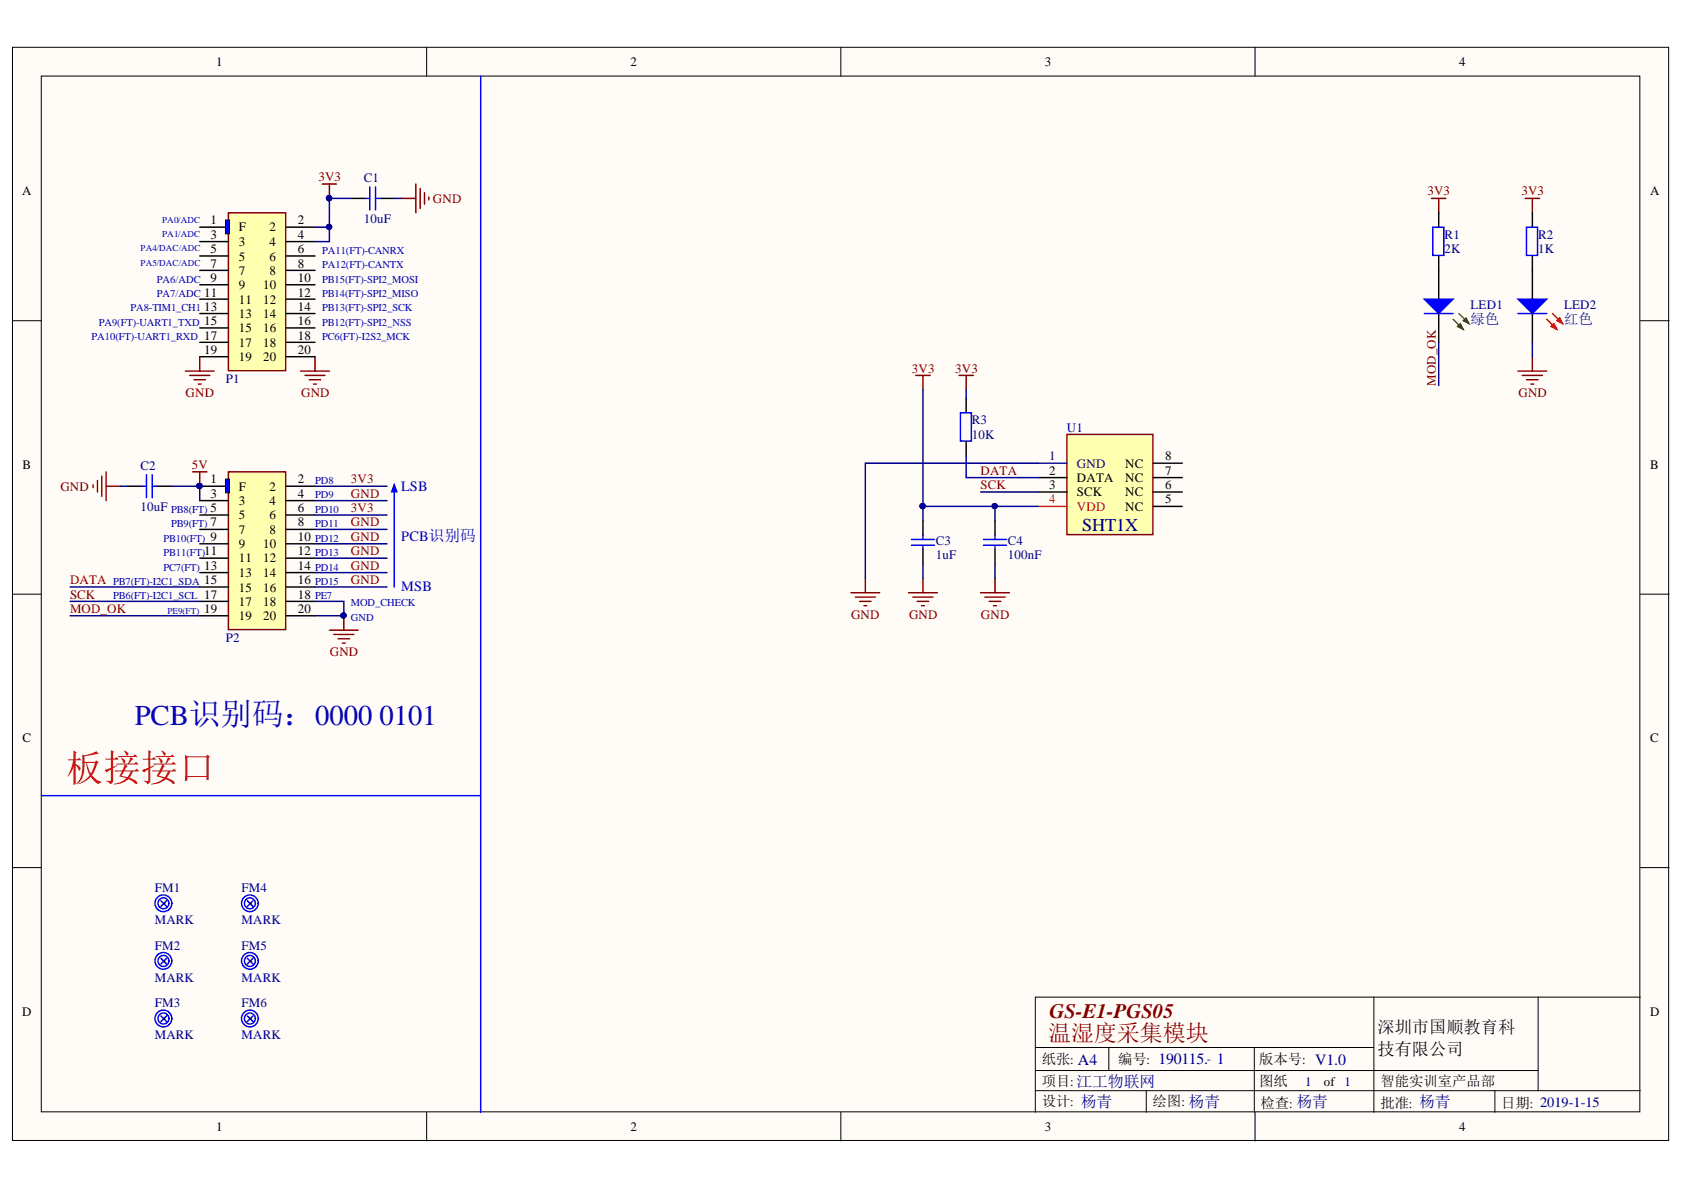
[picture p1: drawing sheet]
<svg xmlns="http://www.w3.org/2000/svg" width="297mm" height="210mm" viewBox="0 0 297 210" stroke-linecap="round" stroke-linejoin="round" font-family="sans-serif">
<defs><g id="words">
<text font-size="6.6" fill="#f00" x="11.7" y="137.8">板接接口</text>
<text font-size="5.1" fill="#0000bf" x="23.8" y="127.8">PCB识别码：0000 0101</text>
<text font-size="4.1" fill="#800000" x="184.9" y="183.7">温湿度采集模块</text>
<text font-size="3.6" fill="#800000" x="185.1" y="179.6">GS-E1-PGS05</text>
<text font-size="3.2" fill="#000080" x="190.9" y="93.7">SHT1X</text>
<g font-size="3">
<text x="243" y="182.3">深圳市国顺教育科</text>
<text x="243" y="186.1">技有限公司</text>
</g>
<g font-size="2.5" fill="#000080">
<text x="259.4" y="57.1">绿色</text>
<text x="275.9" y="57.1">红色</text>
</g>
<g font-size="2.5" fill="#0000bf">
<text x="70.8" y="86.5">LSB</text>
<text x="70.8" y="95.4">PCB识别码</text>
<text x="70.8" y="104.3">MSB</text>
</g>
<g font-size="2.5">
<text x="183.8" y="187.7">纸张: A4</text>
<text x="183.8" y="191.6">项目:江工物联网</text>
<text x="197.2" y="187.7">编号: 190115.- 1</text>
<text x="222.1" y="187.7">版本号: V1.0</text>
<text x="222.1" y="191.6">图纸</text>
<text x="243.5" y="191.6">智能实训室产品部</text>
<text x="183.8" y="195.1">设计: 杨青</text>
<text x="203.3" y="195.1">绘图: 杨青</text>
<text x="222.3" y="195.4">检查: 杨青</text>
<text x="243.5" y="195.4">批准: 杨青</text>
<text x="264.8" y="195.4">日期: 2019-1-15</text>
</g>
<g font-size="2.3">
<text x="38.1" y="11.7">1</text>
<text x="111.2" y="11.7">2</text>
<text x="184.3" y="11.7">3</text>
<text x="257.4" y="11.7">4</text>
<text x="3.9" y="34.5">A</text>
<text x="291.1" y="34.5">A</text>
<text x="37.1" y="39.5">1</text>
<text x="42.1" y="40.8">F</text>
<text x="47.5" y="40.8">2</text>
<text x="52.5" y="39.5">2</text>
<text x="37.1" y="42.1">3</text>
<text x="37.1" y="44.7">5</text>
<text x="37.1" y="47.2">7</text>
<text x="42.1" y="43.4">3</text>
<text x="42.1" y="46">5</text>
<text x="47.5" y="43.4">4</text>
<text x="47.5" y="46">6</text>
<text x="52.5" y="42.1">4</text>
<text x="52.5" y="44.7">6</text>
<text x="52.5" y="47.2">8</text>
<text x="36" y="52.3">11</text>
<text x="37.1" y="49.8">9</text>
<text x="42.1" y="48.5">7</text>
<text x="42.1" y="51">9</text>
<text x="42.1" y="53.6">11</text>
<text x="46.4" y="51">10</text>
<text x="46.4" y="53.6">12</text>
<text x="47.5" y="48.5">8</text>
<text x="52.5" y="49.8">10</text>
<text x="52.5" y="52.3">12</text>
<text x="36" y="54.8">13</text>
<text x="36" y="57.4">15</text>
<text x="36" y="59.9">17</text>
<text x="42.1" y="56.1">13</text>
<text x="42.1" y="58.6">15</text>
<text x="46.4" y="56.1">14</text>
<text x="46.4" y="58.6">16</text>
<text x="52.5" y="54.8">14</text>
<text x="52.5" y="57.4">16</text>
<text x="52.5" y="59.9">18</text>
<text x="36" y="62.4">19</text>
<text x="42.1" y="61.2">17</text>
<text x="42.1" y="63.7">19</text>
<text x="46.4" y="61.2">18</text>
<text x="46.4" y="63.7">20</text>
<text x="52.5" y="62.4">20</text>
<text x="4" y="82.7">B</text>
<text x="185" y="83.7">2</text>
<text x="198.5" y="82.5">NC</text>
<text x="205.5" y="83.7">7</text>
<text x="205.5" y="81.2">8</text>
<text x="291.1" y="82.7">B</text>
<text x="37.1" y="85.3">1</text>
<text x="37.1" y="87.8">3</text>
<text x="42.1" y="86.5">F</text>
<text x="42.1" y="89.1">3</text>
<text x="47.5" y="86.5">2</text>
<text x="47.5" y="89.1">4</text>
<text x="52.5" y="85.3">2</text>
<text x="52.5" y="87.8">4</text>
<text x="185" y="86.3">3</text>
<text x="189.9" y="85">DATA</text>
<text x="189.9" y="87.5">SCK</text>
<text x="198.5" y="87.5">NC</text>
<text x="198.5" y="85">NC</text>
<text x="205.5" y="88.8">5</text>
<text x="205.5" y="86.3">6</text>
<text x="37.1" y="90.3">5</text>
<text x="37.1" y="92.9">7</text>
<text x="37.1" y="95.4">9</text>
<text x="42.1" y="91.6">5</text>
<text x="42.1" y="94.1">7</text>
<text x="47.5" y="91.6">6</text>
<text x="47.5" y="94.1">8</text>
<text x="52.5" y="90.3">6</text>
<text x="52.5" y="92.9">8</text>
<text x="52.5" y="95.4">10</text>
<text x="198.5" y="90.1">NC</text>
<text x="36" y="97.9">11</text>
<text x="36" y="100.5">13</text>
<text x="42.1" y="96.7">9</text>
<text x="42.1" y="99.2">11</text>
<text x="42.1" y="101.7">13</text>
<text x="46.4" y="96.7">10</text>
<text x="46.4" y="99.2">12</text>
<text x="46.4" y="101.7">14</text>
<text x="52.5" y="97.9">12</text>
<text x="52.5" y="100.5">14</text>
<text x="36" y="103">15</text>
<text x="36" y="105.6">17</text>
<text x="42.1" y="104.4">15</text>
<text x="42.1" y="106.9">17</text>
<text x="46.4" y="104.4">16</text>
<text x="46.4" y="106.9">18</text>
<text x="52.5" y="103">16</text>
<text x="52.5" y="105.6">18</text>
<text x="36" y="108.2">19</text>
<text x="42.1" y="109.4">19</text>
<text x="46.4" y="109.4">20</text>
<text x="52.5" y="108.2">20</text>
<text x="4" y="131">C</text>
<text x="291.1" y="131">C</text>
<text x="3.9" y="179.2">D</text>
<text x="291.1" y="179.2">D</text>
<text x="233.5" y="191.6">of 1</text>
<text x="38.1" y="199.5">1</text>
<text x="111.2" y="199.5">2</text>
<text x="184.3" y="199.5">3</text>
<text x="257.4" y="199.5">4</text>
</g>
<g font-size="2.3" fill="#800000">
<text x="56.2" y="31.9">3V3</text>
<text x="76.4" y="35.7">GND</text>
<text x="251.8" y="34.5">3V3</text>
<text x="268.3" y="34.5">3V3</text>
<text x="160.9" y="65.7">3V3</text>
<text x="168.5" y="65.7">3V3</text>
<text x="32.7" y="70">GND</text>
<text x="53.1" y="70">GND</text>
<text x="253.3" y="68" transform="rotate(-90 253.3 68)">MOD_OK</text>
<text x="267.8" y="70">GND</text>
<text x="33.8" y="82.7">5V</text>
<text x="173" y="83.7">DATA</text>
<text x="10.7" y="86.5">GND</text>
<text x="61.9" y="85.3">3V3</text>
<text x="61.9" y="87.8">GND</text>
<text x="173" y="86.3">SCK</text>
<text x="61.9" y="92.9">GND</text>
<text x="61.9" y="95.4">GND</text>
<text x="61.9" y="90.3">3V3</text>
<text x="61.9" y="97.9">GND</text>
<text x="61.9" y="100.5">GND</text>
<text x="12.3" y="105.6">SCK</text>
<text x="12.3" y="103">DATA</text>
<text x="61.9" y="103">GND</text>
<text x="12.3" y="108.2">MOD_OK</text>
<text x="150.1" y="109.2">GND</text>
<text x="160.3" y="109.2">GND</text>
<text x="173" y="109.2">GND</text>
<text x="58.2" y="115.8">GND</text>
</g>
<g font-size="2.3" fill="#000080">
<text x="64.2" y="32.2">C1</text>
<text x="64.2" y="39.3">10uF</text>
<text x="254.8" y="42.1">R1</text>
<text x="254.8" y="44.7">2K</text>
<text x="271.3" y="42.1">R2</text>
<text x="271.3" y="44.7">1K</text>
<text x="259.4" y="54.6">LED1</text>
<text x="275.9" y="54.6">LED2</text>
<text x="39.8" y="67.5">P1</text>
<text x="171.4" y="74.9">R3</text>
<text x="171.4" y="77.4">10K</text>
<text x="188.2" y="76.1">U1</text>
<text x="24.8" y="83">C2</text>
<text x="24.8" y="90.1">10uF</text>
<text x="165.1" y="96.2">C3</text>
<text x="165.1" y="98.7">1uF</text>
<text x="177.8" y="96.2">C4</text>
<text x="177.8" y="98.7">100nF</text>
<text x="39.8" y="113.2">P2</text>
<text x="27.3" y="157.3">FM1</text>
<text x="42.6" y="157.3">FM4</text>
<text x="27.3" y="163">MARK</text>
<text x="27.3" y="167.6">FM2</text>
<text x="42.6" y="163">MARK</text>
<text x="42.6" y="167.6">FM5</text>
<text x="27.3" y="173.1">MARK</text>
<text x="42.6" y="173.1">MARK</text>
<text x="27.3" y="177.7">FM3</text>
<text x="42.6" y="177.7">FM6</text>
<text x="27.3" y="183.3">MARK</text>
<text x="42.6" y="183.3">MARK</text>
<text x="230.2" y="191.6">1</text>
</g>
<g font-size="2.3" fill="#11037f">
<text x="185" y="81.2">1</text>
<text x="189.9" y="82.5">GND</text>
</g>
<g font-size="2.3" fill="#ee0e22">
<text x="185" y="88.8">4</text>
<text x="189.9" y="90.1">VDD</text>
</g>
<g font-size="1.9" fill="#0000bf">
<text x="56.8" y="44.8">PA11(FT)-CANRX</text>
<text x="56.8" y="47.3">PA12(FT)-CANTX</text>
<text x="27.7" y="49.8">PA6/ADC</text>
<text x="27.7" y="52.4">PA7/ADC</text>
<text x="56.8" y="49.8">PB15(FT)-SPI2_MOSI</text>
<text x="56.8" y="52.4">PB14(FT)-SPI2_MISO</text>
<text x="16.2" y="60">PA10(FT)-UART1_RXD</text>
<text x="17.4" y="57.5">PA9(FT)-UART1_TXD</text>
<text x="23" y="54.9">PA8-TIM1_CH1</text>
<text x="56.8" y="54.9">PB13(FT)-SPI2_SCK</text>
<text x="56.8" y="57.5">PB12(FT)-SPI2_NSS</text>
<text x="56.8" y="60">PC6(FT)-I2S2_MCK</text>
<text x="55.6" y="85.3">PD8</text>
<text x="55.6" y="87.9">PD9</text>
<text x="28.8" y="95.6">PB10(FT)</text>
<text x="30.2" y="90.4">PB8(FT)</text>
<text x="30.2" y="93">PB9(FT)</text>
<text x="55.6" y="90.4">PD10</text>
<text x="55.6" y="93">PD11</text>
<text x="55.6" y="95.6">PD12</text>
<text x="28.8" y="98.1">PB11(FT)</text>
<text x="28.8" y="100.6">PC7(FT)</text>
<text x="55.6" y="98.1">PD13</text>
<text x="55.6" y="100.6">PD14</text>
<text x="20" y="103.2">PB7(FT)-I2C1_SDA</text>
<text x="20" y="105.7">PB6(FT)-I2C1_SCL</text>
<text x="55.6" y="105.7">PE7</text>
<text x="55.6" y="103.2">PD15</text>
<text x="61.9" y="107">MOD_CHECK</text>
<text x="61.9" y="109.5">GND</text>
</g>
<g font-size="1.6" fill="#0000bf">
<text x="28.6" y="39.3">PA0/ADC</text>
<text x="28.6" y="41.8">PA1/ADC</text>
<text x="24.8" y="44.4">PA4/DAC/ADC</text>
<text x="24.8" y="46.9">PA5/DAC/ADC</text>
<text x="29.5" y="108.2">PE9(FT)</text>
</g>
</g></defs>
<g fill="#fffcf8" stroke="#000" stroke-width=".18">
<path d="M2.2 8.3h292.1v192.9h-292.1z"/>
<path d="M7.3 13.4h281.9v182.7h-281.9z"/>
</g>
<g fill="none" stroke="#000" stroke-width=".18">
<path d="M75.3 8.3v5.1M148.3 8.3v5.1M221.4 8.3v5.1M2.2 56.6h5.1M289.3 56.6h5.1M2.2 104.8h5.1M289.3 104.8h5.1M2.2 153h5.1M289.3 153h5.1M242.3 175.9v20.3M271.3 175.9v16.5M289.3 175.9h-106.7v20.3"/>
<path d="M75.3 196.2v5.1M148.3 196.2v5.1M182.6 184.8h59.7M182.6 192.4h106.7M182.6 188.8h88.7M195.6 184.8v4M202.2 192.4v3.8M221.2 184.8v11.4M221.4 196.2v5.1M263.7 192.4v3.8"/>
</g>
<g fill="none" stroke="#00f" stroke-width=".25">
<path d="M84.8 13.4v182.8M7.3 140.3h77.5M28.4 158.9l1 1M29.4 158.9l-1 1"/>
<circle cx="28.8" cy="159.3" r="1.48"/>
<circle cx="28.8" cy="159.3" r=".97"/>
</g>
<path d="M28.9 159.4h.1" fill="none" stroke="#000" stroke-width=".25"/>
<path d="M188.2 76.6h15.2v17.7h-15.2z" fill="#ffffb0" stroke="#800000" stroke-width=".25"/>
<path d="M183.1 81.7h5.1" fill="none" stroke="#11037f" stroke-width=".25"/>
<path d="M170.4 70.3v2.5M170.4 77.9v2.5M162.8 91.9v2.5M162.8 96.9v2.6M175.5 91.9v2.5M175.5 96.9v2.6M183.1 84.2h5.1M183.1 86.8h5.1M203.5 84.2h5M203.5 86.8h5M203.5 89.3h5M203.5 81.7h5" fill="none" stroke="#000" stroke-width=".25"/>
<path d="M183.1 89.3h5.1" fill="none" stroke="#ee0e22" stroke-width=".25"/>
<g fill="none" stroke="#800000" stroke-width=".25">
<path d="M56.8 32.5h2.6M58.1 32.5v2.5M32.7 65.5h5.1M33.5 66.2h3.5M34.2 67h2.1M35 67.7h.5M35.2 62.9v2.6M53 65.5h5.1M53.8 66.2h3.5M54.5 67h2.1M55.3 67.7h.5M55.6 62.9v2.6"/>
<path d="M161.5 66.2h2.6M162.8 66.2v2.6M169.2 66.2h2.5M170.4 66.2v2.6M34 83.2h2.5M35.2 83.2v2.6M58.1 111.2h5.1M58.9 111.9h3.5M59.6 112.7h2.1M60.4 113.4h.5M60.6 108.6v2.6M150.1 104.6h5.1"/>
<path d="M150.9 105.3h3.5M151.6 106.1h2.1M152.4 106.8h.5M152.6 102v2.6M160.3 104.6h5M161 105.3h3.6M161.8 106.1h2M162.5 106.8h.6M162.8 102v2.6M173 104.6h5M173.7 105.3h3.6M174.5 106.1h2"/>
<path d="M175.3 106.8h.5M175.5 102v2.6"/>
</g>
<path d="M169.4 72.8h1.9v5h-1.9zM69.5 85.8v17.7M160.8 96.2h4M160.8 95.2h4M162.8 94.4v.8M162.8 96.2v.7M173.5 96.2h4M173.5 95.2h4M175.5 94.4v.8M175.5 96.2v.7" fill="none" stroke="#00f" stroke-width=".25"/>
<g fill="#000080" stroke="#000080" stroke-width=".18">
<circle cx="35.2" cy="85.7" r=".46"/>
<circle cx="60.6" cy="108.6" r=".46"/>
<circle cx="58" cy="35" r=".47"/>
</g>
<path d="M69.5 85.4l.5 1.4h-1z" fill="#00f"/>
<path d="M69.5 85.4l.5 1.4h-1z" fill="none" stroke="#00f" stroke-width=".18"/>
<path d="M70.8 35h2.6M73.4 32.5v5M74.1 33.2v3.6M74.9 34v2M75.6 34.7v.6M16.4 85.5v.5M17.2 84.8v2M18 84v3.5M18.7 83.2v5.1M18.7 85.8h2.6" fill="none" stroke="#800000" stroke-width=".25"/>
<path d="M40.3 37.5h10.1v27.9h-10.1z" fill="#ffffb0" stroke="#800000" stroke-width=".25"/>
<g fill="none" stroke="#000" stroke-width=".25">
<path d="M35.2 40.1h5.1M35.2 42.6h5.1M35.2 45.2h5.1M35.2 47.7h5.1M35.2 50.2h5.1M35.2 52.8h5.1M35.2 55.3h5.1M35.2 57.8h5.1M50.5 40.1h5.1M50.5 42.6h5.1M50.5 45.2h5.1M50.5 47.7h5.1"/>
<path d="M50.5 50.2h5.1M50.5 52.8h5.1M50.5 55.3h5.1M50.5 57.8h5.1M35.2 60.4h5.1M35.2 62.9h5.1M50.5 60.4h5.1M50.5 62.9h5.1"/>
</g>
<path d="M39.8 38.8h.7v2.4h-.7z" fill="#00f" stroke="#000" stroke-width=".18"/>
<path d="M40.3 83.2h10.1v27.9h-10.1z" fill="#ffffb0" stroke="#800000" stroke-width=".25"/>
<g fill="none" stroke="#000" stroke-width=".25">
<path d="M35.2 85.8h5.1M35.2 88.3h5.1M35.2 90.8h5.1M35.2 93.4h5.1M35.2 95.9h5.1M35.2 98.5h5.1M50.5 85.8h5.1M50.5 88.3h5.1M50.5 90.8h5.1M50.5 93.4h5.1M50.5 95.9h5.1M50.5 98.5h5.1"/>
<path d="M35.2 101h5.1M35.2 103.5h5.1M35.2 106.1h5.1M35.2 108.6h5.1M50.5 101h5.1M50.5 103.5h5.1M50.5 106.1h5.1M50.5 108.6h5.1"/>
</g>
<circle cx="35.2" cy="85.7" r=".46" fill="#000080" stroke="#000080" stroke-width=".18"/>
<path d="M39.8 84.5h.7v2.4h-.7z" fill="#00f" stroke="#000" stroke-width=".18"/>
<circle cx="35.2" cy="85.7" r=".46" fill="#000080" stroke="#000080" stroke-width=".18"/>
<path d="M61.9 35h2.6M67 35h2.5M253.8 47.7v5.1M253.8 55.3v5.1M22.5 85.8h2.6M27.6 85.8h2.6M44.1 159.4h.1M28.9 169.5h.1M28.9 179.7h.1M44.1 169.5h.1M44.1 179.7h.1" fill="none" stroke="#000" stroke-width=".25"/>
<g fill="none" stroke="#00f" stroke-width=".25">
<path d="M64.5 35h.7M65.2 33v4M66.2 33v4M66.2 35h.8M25.1 85.8h.7M25.8 83.7v4.1M26.8 83.7v4.1M26.8 85.8h.8M43.6 158.9l1 1M44.6 158.9l-1 1M28.4 169l1 1M28.4 179.2l1 1"/>
<path d="M29.4 169l-1 1M29.4 179.2l-1 1M43.6 169l1 1M43.6 179.2l1 1M44.6 169l-1 1M44.6 179.2l-1 1"/>
<circle cx="44.1" cy="159.3" r=".97"/>
<circle cx="44.1" cy="159.3" r="1.47"/>
<circle cx="28.8" cy="179.7" r="1.49"/>
<circle cx="28.8" cy="169.5" r="1.48"/>
<circle cx="28.8" cy="169.5" r=".97"/>
<circle cx="28.8" cy="179.7" r=".97"/>
<circle cx="44.1" cy="179.7" r="1.48"/>
<circle cx="44.1" cy="169.5" r=".97"/>
<circle cx="44.1" cy="179.7" r=".97"/>
<circle cx="44.1" cy="169.5" r="1.47"/>
</g>
<path d="M252.5 35h2.5M253.8 35v2.5M269 35h2.6M270.3 35v2.5M267.7 65.5h5.1M268.5 66.2h3.6M269.3 67h2M270 67.7h.5M270.3 62.9v2.6" fill="none" stroke="#800000" stroke-width=".25"/>
<path d="M251.2 52.8h5.1l-2.5 2.5z" fill="#00f"/>
<path d="M251.2 52.8h5.1l-2.5 2.5z" fill="none" stroke="#00f" stroke-width=".25"/>
<path d="M256.3 56.3l1.8 1.8M257.3 55.3l1.8 1.8" fill="none" stroke="#00bf00" stroke-width=".25"/>
<path d="M257.1 57.6l.5-.5 .5 1z" fill="#00bf00"/>
<path d="M257.1 57.6l.5-.5 .5 1z" fill="none" stroke="#00bf00" stroke-width=".25"/>
<path d="M258.1 56.6l.5-.5 .5 1z" fill="#00bf00"/>
<path d="M258.1 56.6l.5-.5 .5 1z" fill="none" stroke="#00bf00" stroke-width=".25"/>
<path d="M251.2 55.3h5.1" fill="none" stroke="#00f" stroke-width=".25"/>
<path d="M270.3 47.7v5.1M270.3 55.3v5.1" fill="none" stroke="#000" stroke-width=".25"/>
<path d="M267.7 52.8h5.1l-2.5 2.5z" fill="#00f"/>
<path d="M267.7 52.8h5.1l-2.5 2.5z" fill="none" stroke="#00f" stroke-width=".25"/>
<path d="M272.8 56.3l1.8 1.8M273.8 55.3l1.8 1.8" fill="none" stroke="#f00" stroke-width=".25"/>
<path d="M273.6 57.6l.5-.5 .5 1z" fill="#f00"/>
<path d="M273.6 57.6l.5-.5 .5 1z" fill="none" stroke="#f00" stroke-width=".25"/>
<path d="M274.6 56.6l.5-.5 .5 1z" fill="#f00"/>
<path d="M274.6 56.6l.5-.5 .5 1z" fill="none" stroke="#f00" stroke-width=".25"/>
<path d="M252.7 40.1h2v4.9h-2zM267.7 55.3h5.1M269.2 40.1h2v4.9h-2z" fill="none" stroke="#00f" stroke-width=".25"/>
<path d="M253.8 37.5v2.6M270.3 37.5v2.6M253.8 45.2v2.5M270.3 45.2v2.5" fill="none" stroke="#000" stroke-width=".25"/>
<g fill="none" stroke="#000080" stroke-width=".25">
<path d="M61.9 35h-3.8v7.6h-2.5M69.5 35h1.3M55.6 40.1h2.5M162.8 68.8v23.1M170.4 68.8v1.5M253.8 60.4v7.6M270.3 60.4v2.5M21.3 85.8h1.2M30.2 85.8h5v2.5M55.6 85.8h12.7M55.6 88.3h12.7M55.6 90.8h12.7"/>
<path d="M55.6 93.4h12.7M55.6 95.9h12.7M55.6 98.5h12.7M162.8 89.3h20.3M162.8 99.5v2.5M170.4 80.4v3.8h12.7M173 86.8h10.1M175.5 89.3v2.6M175.5 99.5v2.5M183.1 81.7h-30.5v20.3M12.4 103.5h22.8M12.4 106.1h22.8"/>
<path d="M12.4 108.6h22.8M55.6 106.1h5v2.5h-5M55.6 103.5h12.7M55.6 101h12.7"/>
</g>
<g fill="#000080" stroke="#000080" stroke-width=".18">
<circle cx="162.7" cy="89.3" r=".46"/>
<circle cx="175.4" cy="89.3" r=".46"/>
<circle cx="58" cy="40" r=".46"/>
<circle cx="58" cy="35" r=".47"/>
<circle cx="35.2" cy="85.7" r=".46"/>
<circle cx="60.6" cy="108.6" r=".46"/>
</g>
<use href="#words"/>
</svg>
